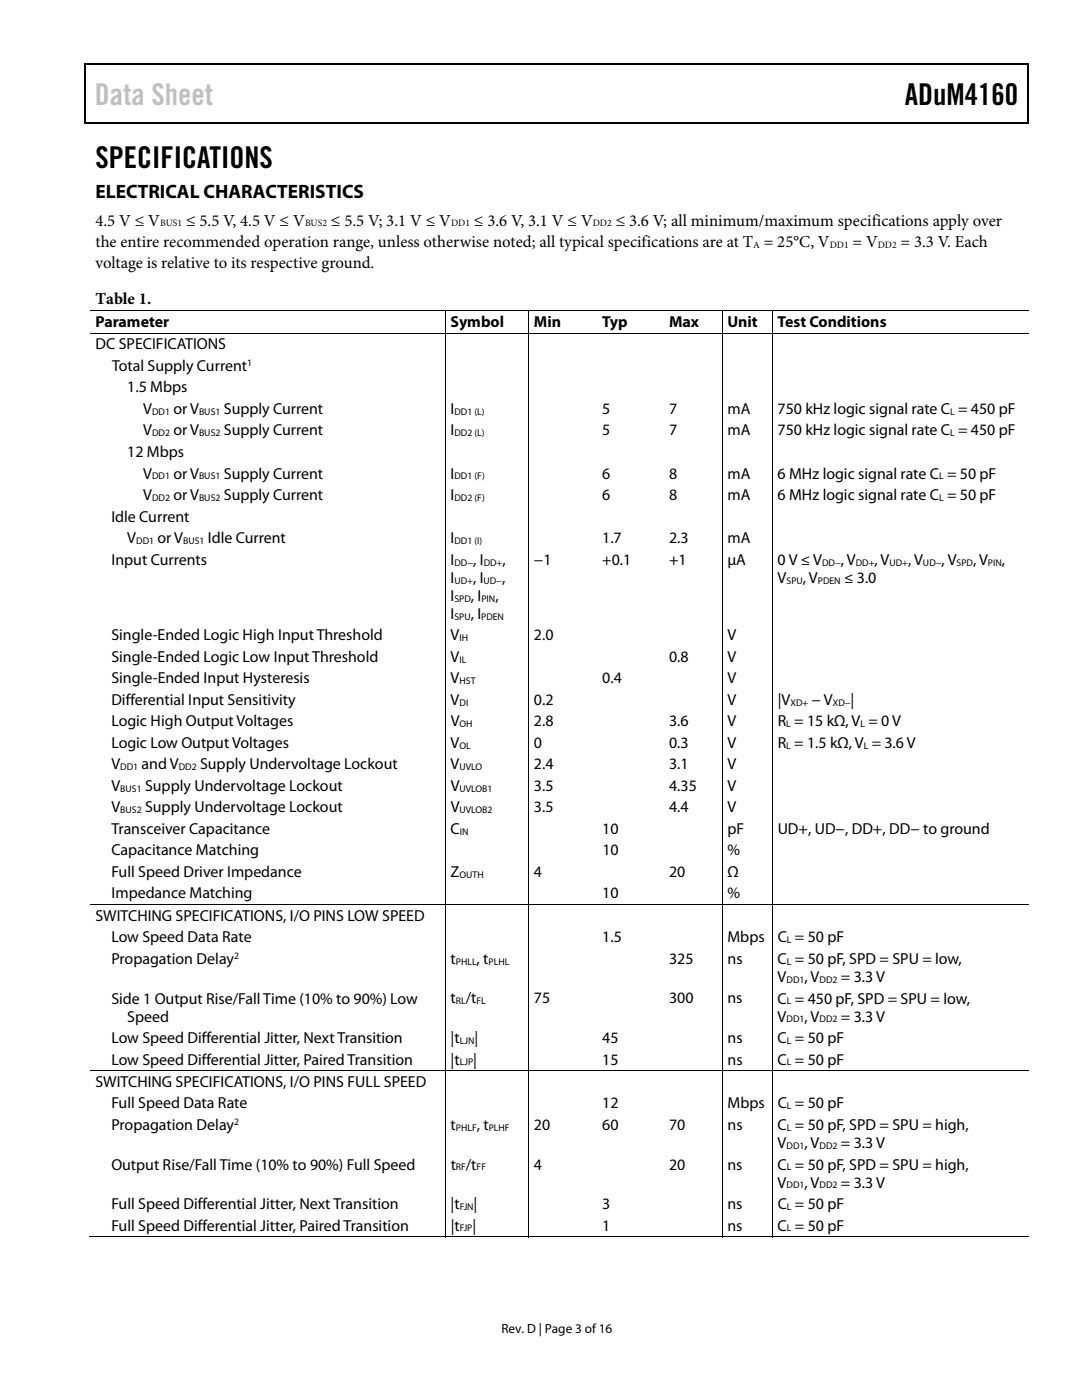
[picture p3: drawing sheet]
<svg xmlns="http://www.w3.org/2000/svg" width="216mm" height="279mm" viewBox="0 0 216 279" stroke-linecap="round" stroke-linejoin="round" font-family="sans-serif">
<defs><g id="words">
<text font-size="6" fill="#c0c0c0" x="18.9" y="21">Data Sheet</text>
<g font-size="6">
<text x="180.5" y="21">ADuM4160</text>
<text x="19" y="33.6">SPECIFICATIONS</text>
</g>
<text font-size="3.9" x="19" y="39.6">ELECTRICAL CHARACTERISTICS</text>
<g font-size="3.3">
<text x="19" y="45">4.5 V ≤ V</text>
<text x="37.1" y="45">≤ 5.5 V, 4.5 V ≤ V</text>
<text x="66" y="45">≤ 5.5 V; 3.1 V ≤ V</text>
<text x="94.6" y="45">≤ 3.6 V, 3.1 V ≤ V</text>
<text x="122.9" y="45">≤ 3.6 V; all minimum/maximum specifications apply over</text>
<text x="19.1" y="53.6">voltage is relative to its respective ground.</text>
<text x="19.1" y="49.3">the entire recommended operation range, unless otherwise noted; all typical specifications are at T = 25°C, V</text>
<text x="170.1" y="49.3">= V</text>
<text x="179.7" y="49.3">= 3.3 V. Each</text>
<text x="19.1" y="60.7">Table 1.</text>
</g>
<g font-size="3.2">
<text x="19" y="65.3">Parameter</text>
<text x="89.9" y="65.3">Symbol</text>
<text x="106.5" y="65.3">Min</text>
<text x="120.2" y="65.3">Typ</text>
<text x="133.5" y="65.3">Max</text>
<text x="145.1" y="65.3">Unit</text>
<text x="155.2" y="65.3">Test Conditions</text>
<text x="19" y="69.7">DC SPECIFICATIONS</text>
<text x="22.4" y="74">Total Supply Current</text>
<text x="25.4" y="78.3">1.5 Mbps</text>
<text x="28.6" y="82.6">V</text>
<text x="34.6" y="82.6">or V</text>
<text x="44.7" y="82.6">Supply Current</text>
<text x="89.9" y="82.6">I</text>
<text x="120.2" y="82.6">5</text>
<text x="133.5" y="82.6">7</text>
<text x="145.2" y="82.6">mA</text>
<text x="155.2" y="82.6">750 kHz logic signal rate C = 450 pF</text>
<text x="28.6" y="86.9">V</text>
<text x="34.6" y="86.9">or V</text>
<text x="44.7" y="86.9">Supply Current</text>
<text x="89.9" y="86.9">I</text>
<text x="120.2" y="86.9">5</text>
<text x="133.5" y="86.9">7</text>
<text x="145.2" y="86.9">mA</text>
<text x="155.2" y="86.9">750 kHz logic signal rate C = 450 pF</text>
<text x="25.4" y="91.2">12 Mbps</text>
<text x="28.6" y="95.5">V</text>
<text x="34.6" y="95.5">or V</text>
<text x="44.7" y="95.5">Supply Current</text>
<text x="89.9" y="95.5">I</text>
<text x="120.2" y="95.5">6</text>
<text x="133.5" y="95.5">8</text>
<text x="145.2" y="95.5">mA</text>
<text x="155.2" y="95.5">6 MHz logic signal rate C = 50 pF</text>
<text x="28.6" y="99.8">V</text>
<text x="34.6" y="99.8">or V</text>
<text x="44.7" y="99.8">Supply Current</text>
<text x="89.9" y="99.8">I</text>
<text x="120.2" y="99.8">6</text>
<text x="133.5" y="99.8">8</text>
<text x="145.2" y="99.8">mA</text>
<text x="155.2" y="99.8">6 MHz logic signal rate C = 50 pF</text>
<text x="22.2" y="104.1">Idle Current</text>
<text x="22.2" y="112.7">Input Currents</text>
<text x="25.4" y="108.4">V</text>
<text x="31.4" y="108.4">or V</text>
<text x="41.5" y="108.4">Idle Current</text>
<text x="89.9" y="112.7">I</text>
<text x="89.9" y="108.4">I</text>
<text x="94.4" y="112.7">, I</text>
<text x="100.3" y="112.7">,</text>
<text x="106.6" y="112.7">−1</text>
<text x="120.2" y="108.4">1.7</text>
<text x="120.2" y="112.7">+0.1</text>
<text x="133.5" y="108.4">2.3</text>
<text x="133.5" y="112.7">+1</text>
<text x="145.2" y="108.4">mA</text>
<text x="145.2" y="112.7">μA</text>
<text x="155.2" y="112.7">0 V ≤ V</text>
<text x="167.8" y="112.7">, V</text>
<text x="174.5" y="112.7">, V</text>
<text x="181.2" y="112.7">, V</text>
<text x="187.9" y="112.7">, V</text>
<text x="194.2" y="112.7">, V</text>
<text x="199.9" y="112.7">,</text>
<text x="89.9" y="116.3">I</text>
<text x="89.9" y="119.9">I</text>
<text x="94" y="119.9">, I</text>
<text x="94.4" y="116.3">, I</text>
<text x="98.8" y="119.9">,</text>
<text x="100.2" y="116.3">,</text>
<text x="155.2" y="116.3">V</text>
<text x="160.2" y="116.3">, V</text>
<text x="168.4" y="116.3">≤ 3.0</text>
<text x="89.9" y="123.5">I</text>
<text x="93.9" y="123.5">, I</text>
<text x="22.2" y="127.8">Single-Ended Logic High Input Threshold</text>
<text x="89.9" y="127.8">V</text>
<text x="106.6" y="127.8">2.0</text>
<text x="145.2" y="127.8">V</text>
<text x="22.2" y="132.1">Single-Ended Logic Low Input Threshold</text>
<text x="22.2" y="136.4">Single-Ended Input Hysteresis</text>
<text x="89.9" y="136.4">V</text>
<text x="89.9" y="132.1">V</text>
<text x="120.2" y="136.4">0.4</text>
<text x="133.5" y="132.1">0.8</text>
<text x="145.2" y="136.4">V</text>
<text x="145.2" y="132.1">V</text>
<text x="22.2" y="140.7">Differential Input Sensitivity</text>
<text x="89.9" y="140.7">V</text>
<text x="106.6" y="140.7">0.2</text>
<text x="145.2" y="140.7">V</text>
<text x="155.2" y="140.7">|V</text>
<text x="161.9" y="140.7">− V</text>
<text x="169.7" y="140.7">|</text>
<text x="22.2" y="144.9">Logic High Output Voltages</text>
<text x="22.2" y="149.2">Logic Low Output Voltages</text>
<text x="89.9" y="149.2">V</text>
<text x="89.9" y="144.9">V</text>
<text x="106.6" y="144.9">2.8</text>
<text x="106.6" y="149.2">0</text>
<text x="133.5" y="149.2">0.3</text>
<text x="133.5" y="144.9">3.6</text>
<text x="145.2" y="149.2">V</text>
<text x="145.2" y="144.9">V</text>
<text x="155.2" y="144.9">R = 15 kΩ, V = 0 V</text>
<text x="155.2" y="149.2">R = 1.5 kΩ, V = 3.6 V</text>
<text x="22.2" y="153.5">V</text>
<text x="28.3" y="153.5">and V</text>
<text x="39.9" y="153.5">Supply Undervoltage Lockout</text>
<text x="89.9" y="153.5">V</text>
<text x="106.6" y="153.5">2.4</text>
<text x="133.5" y="153.5">3.1</text>
<text x="145.2" y="153.5">V</text>
<text x="22.2" y="157.8">V</text>
<text x="29" y="157.8">Supply Undervoltage Lockout</text>
<text x="89.9" y="157.8">V</text>
<text x="106.6" y="157.8">3.5</text>
<text x="133.5" y="157.8">4.35</text>
<text x="145.2" y="157.8">V</text>
<text x="22.2" y="162.1">V</text>
<text x="22.2" y="166.4">Transceiver Capacitance</text>
<text x="29" y="162.1">Supply Undervoltage Lockout</text>
<text x="89.9" y="166.4">C</text>
<text x="89.9" y="162.1">V</text>
<text x="106.6" y="162.1">3.5</text>
<text x="120.2" y="166.4">10</text>
<text x="133.5" y="162.1">4.4</text>
<text x="145.2" y="166.4">pF</text>
<text x="145.2" y="162.1">V</text>
<text x="155.2" y="166.4">UD+, UD−, DD+, DD− to ground</text>
<text x="22.2" y="170.7">Capacitance Matching</text>
<text x="120.2" y="170.7">10</text>
<text x="145.2" y="170.7">%</text>
<text x="22.2" y="175">Full Speed Driver Impedance</text>
<text x="22.2" y="179.3">Impedance Matching</text>
<text x="89.9" y="175">Z</text>
<text x="106.6" y="175">4</text>
<text x="120.2" y="179.3">10</text>
<text x="133.5" y="175">20</text>
<text x="145.2" y="175">Ω</text>
<text x="145.2" y="179.3">%</text>
<text x="19" y="183.8">SWITCHING SPECIFICATIONS, I/O PINS LOW SPEED</text>
<text x="22.2" y="188.1">Low Speed Data Rate</text>
<text x="120.2" y="188.1">1.5</text>
<text x="145.2" y="188.1">Mbps</text>
<text x="155.2" y="188.1">C = 50 pF</text>
<text x="22.2" y="192.4">Propagation Delay</text>
<text x="89.9" y="192.4">t</text>
<text x="95.1" y="192.4">, t</text>
<text x="133.5" y="192.4">325</text>
<text x="145.2" y="192.4">ns</text>
<text x="155.2" y="192.4">C = 50 pF, SPD = SPU = low,</text>
<text x="155.2" y="196">V</text>
<text x="160.5" y="196">, V</text>
<text x="167.8" y="196">= 3.3 V</text>
<text x="22.2" y="200.3">Side 1 Output Rise/Fall Time (10% to 90%) Low</text>
<text x="25.4" y="203.9">Speed</text>
<text x="89.9" y="200.3">t /t</text>
<text x="106.6" y="200.3">75</text>
<text x="133.5" y="200.3">300</text>
<text x="145.2" y="200.3">ns</text>
<text x="155.2" y="203.9">V</text>
<text x="155.2" y="200.3">C = 450 pF, SPD = SPU = low,</text>
<text x="160.5" y="203.9">, V</text>
<text x="167.8" y="203.9">= 3.3 V</text>
<text x="22.2" y="208.2">Low Speed Differential Jitter, Next Transition</text>
<text x="89.9" y="208.2">|t</text>
<text x="94.7" y="208.2">|</text>
<text x="120.2" y="208.2">45</text>
<text x="145.2" y="208.2">ns</text>
<text x="155.2" y="208.2">C = 50 pF</text>
<text x="22.2" y="212.4">Low Speed Differential Jitter, Paired Transition</text>
<text x="89.9" y="212.4">|t</text>
<text x="94.4" y="212.4">|</text>
<text x="120.2" y="212.4">15</text>
<text x="145.2" y="212.4">ns</text>
<text x="155.2" y="212.4">C = 50 pF</text>
<text x="19" y="216.9">SWITCHING SPECIFICATIONS, I/O PINS FULL SPEED</text>
<text x="22.2" y="221.2">Full Speed Data Rate</text>
<text x="120.2" y="221.2">12</text>
<text x="145.2" y="221.2">Mbps</text>
<text x="155.2" y="221.2">C = 50 pF</text>
<text x="22.2" y="225.5">Propagation Delay</text>
<text x="89.9" y="225.5">t</text>
<text x="95.1" y="225.5">, t</text>
<text x="106.6" y="225.5">20</text>
<text x="120.2" y="225.5">60</text>
<text x="133.5" y="225.5">70</text>
<text x="145.2" y="225.5">ns</text>
<text x="155.2" y="225.5">C = 50 pF, SPD = SPU = high,</text>
<text x="22.2" y="233.4">Output Rise/Fall Time (10% to 90%) Full Speed</text>
<text x="89.9" y="233.4">t /t</text>
<text x="106.6" y="233.4">4</text>
<text x="133.5" y="233.4">20</text>
<text x="145.2" y="233.4">ns</text>
<text x="155.2" y="229.1">V</text>
<text x="155.2" y="233.4">C = 50 pF, SPD = SPU = high,</text>
<text x="160.5" y="229.1">, V</text>
<text x="167.8" y="229.1">= 3.3 V</text>
<text x="155.2" y="237">V</text>
<text x="160.5" y="237">, V</text>
<text x="167.8" y="237">= 3.3 V</text>
<text x="22.2" y="241.3">Full Speed Differential Jitter, Next Transition</text>
<text x="22.2" y="245.6">Full Speed Differential Jitter, Paired Transition</text>
<text x="89.9" y="241.3">|t</text>
<text x="89.9" y="245.6">|t</text>
<text x="94.3" y="245.6">|</text>
<text x="94.5" y="241.3">|</text>
<text x="120.2" y="245.6">1</text>
<text x="120.2" y="241.3">3</text>
<text x="145.2" y="245.6">ns</text>
<text x="145.2" y="241.3">ns</text>
<text x="155.2" y="245.6">C = 50 pF</text>
<text x="155.2" y="241.3">C = 50 pF</text>
</g>
<text font-size="2.6" x="100.1" y="266">Rev. D | Page 3 of 16</text>
<g font-size="1.9">
<text x="32" y="45.2">BUS1</text>
<text x="60.9" y="45.2">BUS2</text>
<text x="90" y="45.2">DD1</text>
<text x="118.3" y="45.2">DD2</text>
<text x="150.3" y="49.5">A</text>
<text x="165.6" y="49.5">DD1</text>
<text x="175.2" y="49.5">DD2</text>
<text x="49.3" y="73">1</text>
<text x="30.4" y="82.8">DD1</text>
<text x="39.7" y="82.8">BUS1</text>
<text x="90.7" y="82.8">DD1 (L)</text>
<text x="189.6" y="82.8">L</text>
<text x="30.4" y="87.1">DD2</text>
<text x="39.7" y="87.1">BUS2</text>
<text x="90.7" y="87.1">DD2 (L)</text>
<text x="189.6" y="87.1">L</text>
<text x="30.4" y="95.7">DD1</text>
<text x="39.7" y="95.7">BUS1</text>
<text x="90.7" y="95.7">DD1 (F)</text>
<text x="187.4" y="95.7">L</text>
<text x="30.4" y="100">DD2</text>
<text x="39.7" y="100">BUS2</text>
<text x="90.7" y="100">DD2 (F)</text>
<text x="187.4" y="100">L</text>
<text x="27.2" y="108.6">DD1</text>
<text x="36.6" y="108.6">BUS1</text>
<text x="90.7" y="108.6">DD1 (I)</text>
<text x="90.7" y="112.9">DD−</text>
<text x="96.5" y="112.9">DD+</text>
<text x="164" y="112.9">DD−</text>
<text x="170.8" y="112.9">DD+</text>
<text x="177.5" y="112.9">UD+</text>
<text x="184.2" y="112.9">UD−</text>
<text x="190.9" y="112.9">SPD</text>
<text x="197.1" y="112.9">PIN</text>
<text x="90.7" y="116.5">UD+</text>
<text x="96.5" y="116.5">UD−</text>
<text x="157" y="116.5">SPU</text>
<text x="163.2" y="116.5">PDEN</text>
<text x="90.7" y="120.1">SPD</text>
<text x="90.7" y="123.6">SPU</text>
<text x="96" y="123.6">PDEN</text>
<text x="96.1" y="120.1">PIN</text>
<text x="91.7" y="127.9">IH</text>
<text x="91.7" y="132.2">IL</text>
<text x="91.7" y="136.5">HST</text>
<text x="91.7" y="140.8">DI</text>
<text x="157.7" y="140.8">XD+</text>
<text x="166.2" y="140.8">XD−</text>
<text x="91.7" y="145.1">OH</text>
<text x="91.7" y="149.4">OL</text>
<text x="156.9" y="145.1">L</text>
<text x="156.9" y="149.4">L</text>
<text x="171.7" y="145.1">L</text>
<text x="172.4" y="149.4">L</text>
<text x="24" y="153.7">DD1</text>
<text x="35.7" y="153.7">DD2</text>
<text x="91.7" y="153.7">UVLO</text>
<text x="24" y="158">BUS1</text>
<text x="91.7" y="158">UVLOB1</text>
<text x="24" y="162.3">BUS2</text>
<text x="91.7" y="162.3">UVLOB2</text>
<text x="91.8" y="166.6">IN</text>
<text x="91.7" y="175.2">OUTH</text>
<text x="46.7" y="191.3">2</text>
<text x="157" y="188.3">L</text>
<text x="91" y="192.6">PHLL</text>
<text x="97.5" y="192.6">PLHL</text>
<text x="157" y="196.2">DD1</text>
<text x="157" y="192.6">L</text>
<text x="163.5" y="196.2">DD2</text>
<text x="91" y="200.4">RL</text>
<text x="95.1" y="200.4">FL</text>
<text x="157" y="200.4">L</text>
<text x="91.7" y="208.3">LJN</text>
<text x="157" y="204">DD1</text>
<text x="157" y="208.3">L</text>
<text x="163.5" y="204">DD2</text>
<text x="91.7" y="212.6">LJP</text>
<text x="157" y="212.6">L</text>
<text x="157" y="221.4">L</text>
<text x="46.7" y="224.5">2</text>
<text x="91" y="225.7">PHLF</text>
<text x="97.5" y="225.7">PLHF</text>
<text x="157" y="225.7">L</text>
<text x="91" y="233.6">RF</text>
<text x="95.1" y="233.6">FF</text>
<text x="157" y="229.3">DD1</text>
<text x="157" y="233.6">L</text>
<text x="163.5" y="229.3">DD2</text>
<text x="157" y="237.2">DD1</text>
<text x="163.5" y="237.2">DD2</text>
<text x="91.7" y="241.5">FJN</text>
<text x="91.7" y="245.7">FJP</text>
<text x="157" y="241.5">L</text>
<text x="157" y="245.7">L</text>
</g>
</g></defs>
<path d="M16.9 12.7h.2v1h-.2zM205.1 12.7h.2v1h-.2zM205.1 12.7h.2v.3h-.2zM82.3 24.4h.2v.3h-.2zM205.1 24.4h.2v.3h-.2z" fill="#000"/>
<path d="M16.9 12.8h188.2M17 13.7v11M205.2 13.7v11M205.1 24.5h-188.2" fill="none" stroke="#000" stroke-width=".25"/>
<g fill="none" stroke="#000" stroke-width=".2">
<path d="M18 62h187.3M18 66.5h187.3M88.9 62.1v4.3M88.9 66.6v113.9M105.5 62.1v4.3M105.5 66.6v113.9M144.1 62.1v4.3M144.1 66.6v113.9M154.2 62.1v4.3M154.2 66.6v113.9M18 180.6h187.3M88.9 180.7v32.9"/>
<path d="M105.5 180.7v32.9M144.1 180.7v32.9M154.2 180.7v32.9M18 213.7h187.3M88.9 213.8v33.2M105.5 213.8v33.2M144.1 213.8v33.2M154.2 213.8v33.2M17.8 246.9h71M89 246.9h16.5M105.6 246.9h38.5M144.2 246.9h9.9"/>
<path d="M154.2 246.9h51.1"/>
</g>
<use href="#words"/>
</svg>
